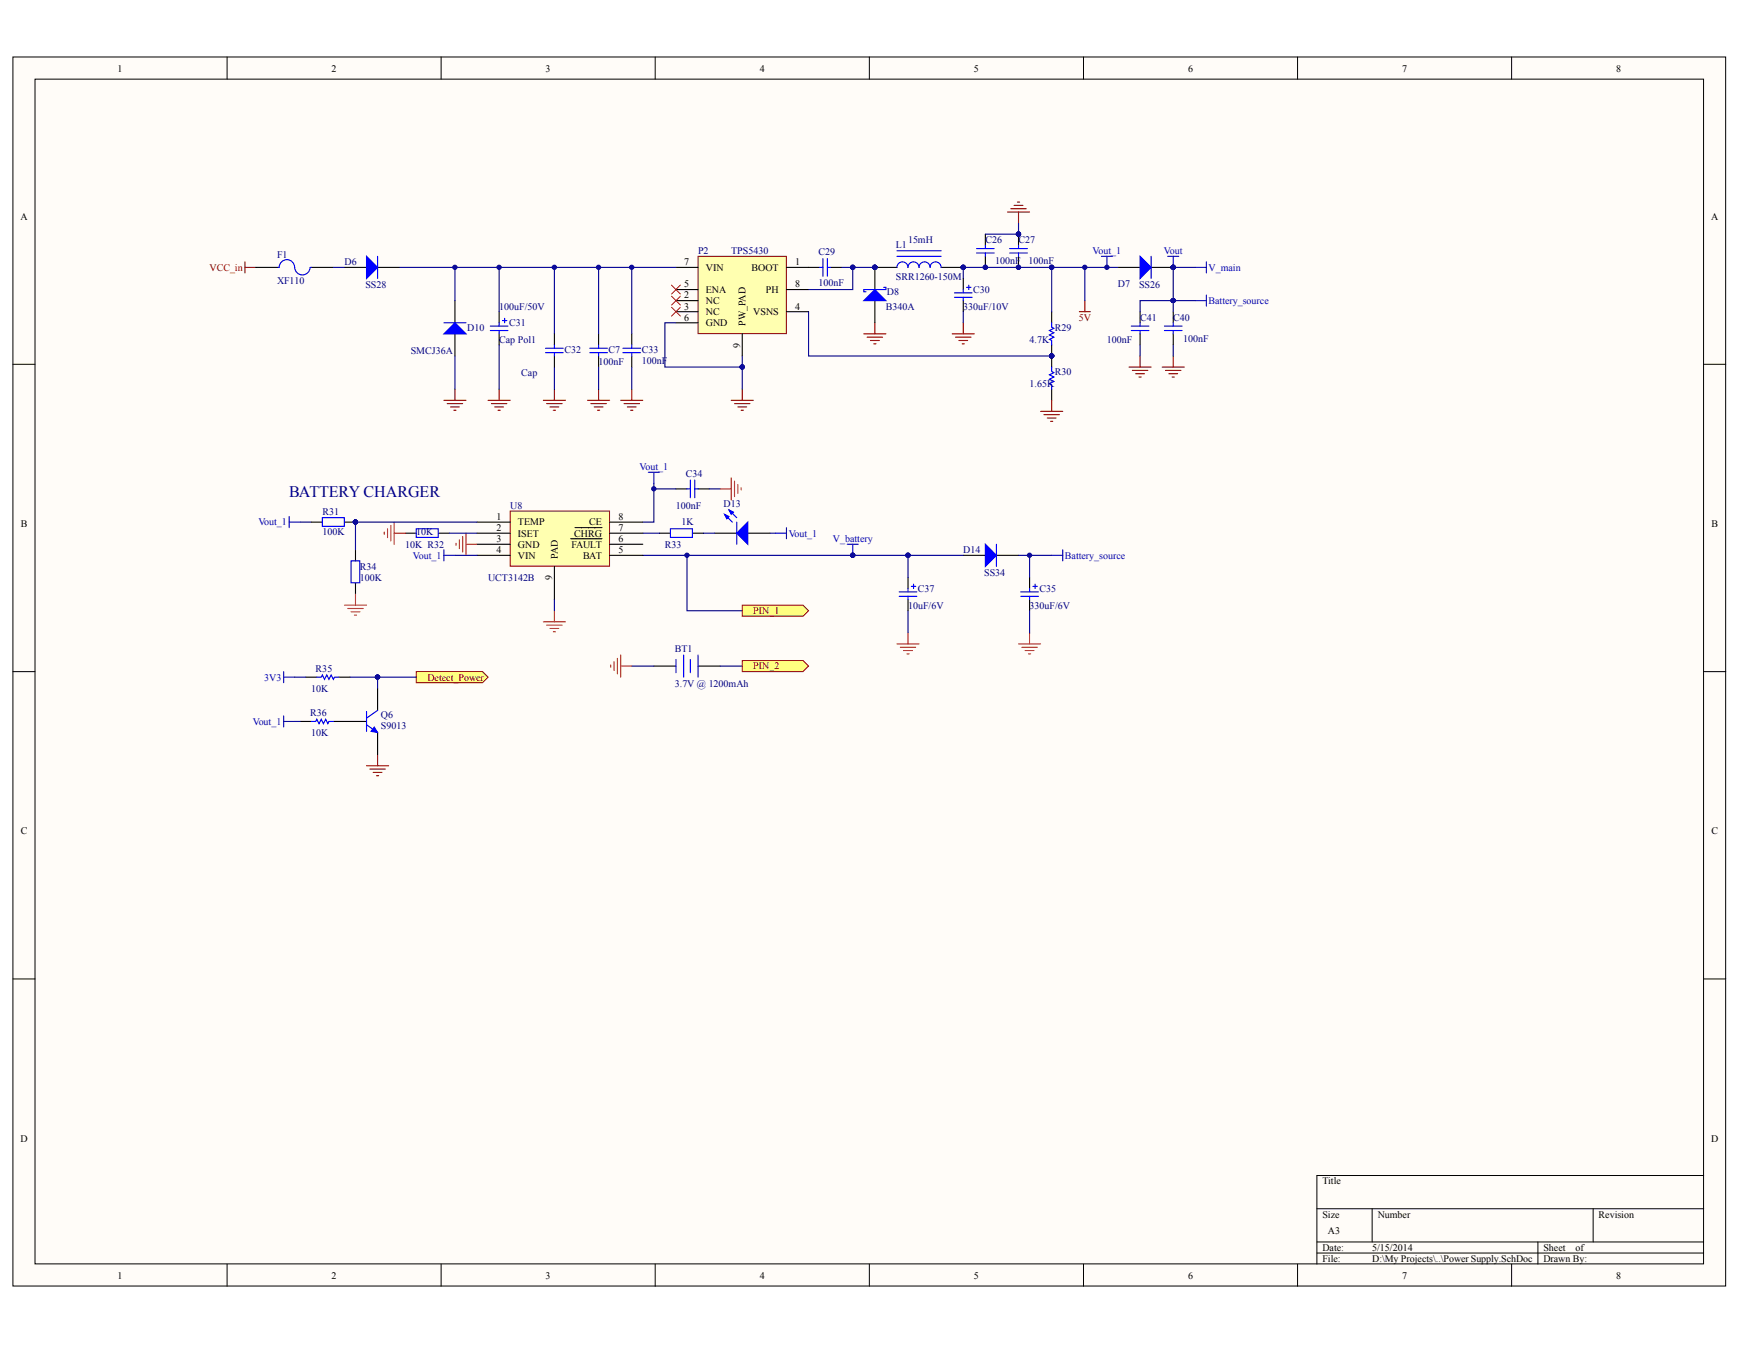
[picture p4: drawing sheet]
<svg xmlns="http://www.w3.org/2000/svg" width="279mm" height="215mm" viewBox="0 0 279 215" stroke-linecap="round" stroke-linejoin="round" font-family="sans-serif">
<defs><g id="words">
<text font-size="2.6" fill="#000080" x="46.2" y="79.4">BATTERY CHARGER</text>
<g font-size="1.6">
<text x="18.8" y="11.4">1</text>
<text x="53" y="11.4">2</text>
<text x="87.3" y="11.4">3</text>
<text x="121.5" y="11.4">4</text>
<text x="155.7" y="11.4">5</text>
<text x="190" y="11.4">6</text>
<text x="224.2" y="11.4">7</text>
<text x="258.4" y="11.4">8</text>
<text x="3.3" y="35.1">A</text>
<text x="273.6" y="35.1">A</text>
<text x="109.4" y="47.7">2</text>
<text x="109.4" y="46">5</text>
<text x="109.4" y="42.4">7</text>
<text x="112.9" y="46.8">ENA</text>
<text x="112.9" y="43.3">VIN</text>
<text x="120.2" y="43.3">BOOT</text>
<text x="122.5" y="46.8">PH</text>
<text x="127.2" y="42.4">1</text>
<text x="127.2" y="46">8</text>
<text x="109.4" y="49.5">3</text>
<text x="109.4" y="51.3">6</text>
<text x="112.9" y="48.6">NC</text>
<text x="112.9" y="50.4">NC</text>
<text x="112.9" y="52.1">GND</text>
<text x="119.2" y="52.1" transform="rotate(-90 119.2 52.1)">PW_PAD</text>
<text x="120.5" y="50.4">VSNS</text>
<text x="127.2" y="49.5">4</text>
<text x="118.4" y="55.6" transform="rotate(-90 118.4 55.6)">9</text>
<text x="79.4" y="83.1">1</text>
<text x="98.9" y="83.1">8</text>
<text x="3.3" y="84.2">B</text>
<text x="79.4" y="84.9">2</text>
<text x="79.4" y="86.7">3</text>
<text x="79.4" y="88.4">4</text>
<text x="82.8" y="84">TEMP</text>
<text x="82.8" y="85.8">ISET</text>
<text x="82.8" y="87.5">GND</text>
<text x="82.8" y="89.3">VIN</text>
<text x="89.2" y="89.3" transform="rotate(-90 89.2 89.3)">PAD</text>
<text x="91.4" y="87.5">FAULT</text>
<text x="91.8" y="85.8">CHRG</text>
<text x="93.2" y="89.3">BAT</text>
<text x="94.2" y="84">CE</text>
<text x="98.9" y="88.4">5</text>
<text x="98.9" y="86.7">6</text>
<text x="98.9" y="84.9">7</text>
<text x="273.7" y="84.2">B</text>
<text x="88.3" y="92.8" transform="rotate(-90 88.3 92.8)">9</text>
<text x="3.3" y="133.4">C</text>
<text x="273.7" y="133.4">C</text>
<text x="3.3" y="182.5">D</text>
<text x="273.6" y="182.5">D</text>
<text x="211.5" y="189.4">Title</text>
<text x="211.5" y="194.7">Size</text>
<text x="212.4" y="197.3">A3</text>
<text x="220.3" y="194.7">Number</text>
<text x="255.6" y="194.7">Revision</text>
<text x="211.5" y="200">Date:</text>
<text x="211.5" y="201.7">File:</text>
<text x="219.4" y="200">5/15/2014</text>
<text x="219.4" y="201.7">D:\My Projects\..\Power Supply.SchDoc</text>
<text x="246.8" y="200">Sheet</text>
<text x="246.8" y="201.7">Drawn By:</text>
<text x="252" y="200">of</text>
<text x="18.8" y="204.4">1</text>
<text x="53" y="204.4">2</text>
<text x="87.3" y="204.4">3</text>
<text x="121.5" y="204.4">4</text>
<text x="155.7" y="204.4">5</text>
<text x="190" y="204.4">6</text>
<text x="224.2" y="204.4">7</text>
<text x="258.4" y="204.4">8</text>
</g>
<g font-size="1.6" fill="#000080">
<text x="44.3" y="41.2">F1</text>
<text x="111.6" y="40.6">P2</text>
<text x="116.9" y="40.6">TPS5430</text>
<text x="130.9" y="40.8">C29</text>
<text x="143.3" y="39.6">L1</text>
<text x="145.2" y="38.9">15mH</text>
<text x="157.6" y="38.9">C26</text>
<text x="162.9" y="38.9">C27</text>
<text x="44.3" y="45.4">XF110</text>
<text x="55.1" y="42.4">D6</text>
<text x="58.4" y="46.1">SS28</text>
<text x="130.9" y="45.8">100nF</text>
<text x="141.8" y="47.2">D8</text>
<text x="143.3" y="44.7">SRR1260-150M</text>
<text x="155.6" y="46.8">C30</text>
<text x="159.2" y="42.2">100nF</text>
<text x="164.5" y="42.2">100nF</text>
<text x="178.8" y="46">D7</text>
<text x="182.1" y="46.1">SS26</text>
<text x="74.7" y="52.9">D10</text>
<text x="79.8" y="49.5">100uF/50V</text>
<text x="81.4" y="52.1">C31</text>
<text x="141.7" y="49.5">B340A</text>
<text x="154" y="49.5">330uF/10V</text>
<text x="168.7" y="52.9">R29</text>
<text x="182.3" y="51.3">C41</text>
<text x="187.6" y="51.3">C40</text>
<text x="65.7" y="56.6">SMCJ36A</text>
<text x="79.8" y="54.8">Cap Pol1</text>
<text x="90.2" y="56.4">C32</text>
<text x="95.7" y="58.3">100nF</text>
<text x="97.3" y="56.4">C7</text>
<text x="102.6" y="56.4">C33</text>
<text x="102.6" y="58.2">100nF</text>
<text x="164.6" y="54.8">4.7K</text>
<text x="168.7" y="59.9">R30</text>
<text x="177" y="54.8">100nF</text>
<text x="189.2" y="54.6">100nF</text>
<text x="83.4" y="60.1">Cap</text>
<text x="164.6" y="61.9">1.65K</text>
<text x="109.7" y="76.2">C34</text>
<text x="51.5" y="82.4">R31</text>
<text x="81.6" y="81.4">U8</text>
<text x="108.1" y="81.4">100nF</text>
<text x="115.7" y="81">D13</text>
<text x="51.5" y="85.6">100K</text>
<text x="64.8" y="87.5">10K R32</text>
<text x="66.6" y="85.6">10K</text>
<text x="106.3" y="87.5">R33</text>
<text x="109" y="84">1K</text>
<text x="154" y="88.4">D14</text>
<text x="57.6" y="92.9">100K</text>
<text x="57.6" y="91.1">R34</text>
<text x="78.1" y="92.9">UCT3142B</text>
<text x="146.8" y="94.6">C37</text>
<text x="157.4" y="92.2">SS34</text>
<text x="166.2" y="94.6">C35</text>
<text x="145.2" y="97.3">10uF/6V</text>
<text x="164.6" y="97.3">330uF/6V</text>
<text x="50.5" y="107.4">R35</text>
<text x="107.9" y="104.2">BT1</text>
<text x="49.8" y="110.6">10K</text>
<text x="107.9" y="109.9">3.7V @ 1200mAh</text>
<text x="49.6" y="114.5">R36</text>
<text x="49.8" y="117.7">10K</text>
<text x="60.9" y="114.8">Q6</text>
<text x="60.9" y="116.6">S9013</text>
</g>
<g font-size="1.6" fill="#0000b4">
<text x="174.7" y="40.6">Vout_1</text>
<text x="186.1" y="40.6">Vout</text>
<text x="193.3" y="43.3">V_main</text>
<text x="193.3" y="48.6">Battery_source</text>
<text x="102.3" y="75.2">Vout_1</text>
<text x="41.3" y="84">Vout_1</text>
<text x="66" y="89.3">Vout_1</text>
<text x="126.1" y="85.8">Vout_1</text>
<text x="133.2" y="86.7">V_battery</text>
<text x="170.3" y="89.3">Battery_source</text>
<text x="42.3" y="108.8">3V3</text>
<text x="40.4" y="115.9">Vout_1</text>
</g>
<g font-size="1.6" fill="#800000">
<text x="33.5" y="43.3">VCC_in</text>
<text x="172.5" y="51.3">5V</text>
<text x="120.5" y="98.2">PIN_1</text>
<text x="120.5" y="107">PIN_2</text>
<text x="68.3" y="108.8">Detect_Power</text>
</g>
</g></defs>
<g fill="#fffcf8" stroke="#000" stroke-width=".16">
<path d="M2.1 9.1h273.9v196.5h-273.9z"/>
<path d="M5.6 12.7h266.8v189.4h-266.8z"/>
</g>
<g fill="none" stroke="#000" stroke-width=".16">
<path d="M36.3 9.1v3.6M70.5 9.1v3.6M104.8 9.1v3.6M139 9.1v3.6M173.3 9.1v3.6M207.5 9.1v3.6M241.7 9.1v3.6M2.1 58.2h3.5M272.4 58.2h3.6M2.1 107.4h3.5M272.4 107.4h3.6M2.1 156.5h3.5"/>
<path d="M272.4 156.5h3.6M210.6 193.2h61.8M210.6 198.6h61.8M219.4 193.2v5.4M245.9 198.6v3.5M254.8 193.2v5.4M272.4 187.9h-61.8v14.2M36.3 202.1v3.5M70.5 202.1v3.5M104.8 202.1v3.5M139 202.1v3.5M173.3 202.1v3.5"/>
<path d="M207.5 202.1v3.5M210.6 200.3h61.8M241.7 202.1v3.5"/>
</g>
<path d="M55.1 42.8h3.5M60.4 42.8h3.5M72.8 48.1v3.5M72.8 53.4v3.5M79.8 49.8v1.8M79.8 53.4v1.7M101 53.4v1.7M101 56.9v1.8" fill="none" stroke="#000" stroke-width=".18"/>
<g fill="#00f" stroke="#00f" stroke-width=".18">
<path d="M58.6 41l1.8 1.8-1.8 1.7z"/>
<path d="M72.8 51.6l1.7 1.8h-3.5z"/>
</g>
<path d="M60.4 41v3.5M71 51.6h3.5M78.4 52.1h2.8M78.4 52.8h2.8M79.8 51.6v.5M79.8 52.8v.6M80.3 51.3h.8M80.7 50.9v.7M99.6 55.7h2.8M99.6 56.4h2.8M101 55.1v.6M101 56.4v.5" fill="none" stroke="#00f" stroke-width=".18"/>
<g fill="none" stroke="#800000" stroke-width=".18">
<path d="M71 64h3.5M71.5 64.5h2.5M72 65.1h1.5M72.6 65.6h.3M72.8 62.2v1.8M78.1 64h3.5M78.6 64.5h2.5M79.1 65.1h1.4M79.6 65.6h.4M79.8 62.2v1.8M86.9 64h3.5M87.4 64.5h2.5"/>
<path d="M87.9 65.1h1.5M88.5 65.6h.3M88.7 62.2v1.8M99.3 64h3.5M99.8 64.5h2.5M100.3 65.1h1.4M100.8 65.6h.4M101 62.2v1.8"/>
</g>
<path d="M72.8 42.8v5.3M72.8 56.9v5.3M79.8 42.8v7M79.8 55.1v7.1M88.7 42.8v10.6M88.7 58.7v3.5M101 42.8v10.6M101 58.7v3.5" fill="none" stroke="#000080" stroke-width=".18"/>
<g fill="#000080" stroke="#000080" stroke-width=".16">
<circle cx="72.7" cy="42.7" r=".34"/>
<circle cx="79.8" cy="42.7" r=".34"/>
<circle cx="101" cy="42.7" r=".34"/>
<circle cx="88.6" cy="42.7" r=".34"/>
</g>
<path d="M111.6 41h14.1v12.3h-14.1z" fill="#ffffb0" stroke="#800000" stroke-width=".16"/>
<g fill="none" stroke="#000" stroke-width=".18">
<path d="M108.1 42.8h3.5M108.1 48.1h3.5M108.1 49.8h3.5M108.1 46.3h3.5M108.1 51.6h3.5M118.7 53.4v3.5M125.8 42.8h5.3M125.8 49.8h3.5M125.8 46.3h3.5M132.8 42.8h1.8M139.9 48.1v3.5M143.4 42.8h-3.5v3.5"/>
<path d="M150.5 42.8h3.5M154 44.5v1.8M154 48.1v1.7M168.2 49.8v1.8M168.2 55.1v3.6M178.8 42.8h3.5M184.1 42.8h3.5M168.2 62.2v1.8M49.8 83.5h1.7M55.1 83.5h1.7M56.8 87.9v1.8M56.8 93.2v1.8"/>
<path d="M64.8 85.2h1.8M70.1 85.2h1.8M105.4 85.2h1.8M110.7 85.2h1.8M114.3 85.2h3.5M119.6 85.2h3.5M145.2 92.3v1.8M145.2 95.9v1.7M154 88.8h3.6M159.3 88.8h3.6M164.6 92.3v1.8M164.6 95.9v1.7"/>
<path d="M104.6 106.5h3.5M111.6 106.5h3.6"/>
</g>
<g fill="none" stroke="#800000" stroke-width=".18">
<path d="M161.1 33.9h3.5M161.6 33.4h2.5M162.2 32.8h1.4M162.7 32.3h.4M162.9 33.9v1.8M39.2 41.9v1.7M39.2 42.8h1.7M138.1 53.4h3.6M138.7 53.9h2.4M139.2 54.4h1.4M139.7 55h.4M139.9 51.6v1.8"/>
<path d="M152.3 53.4h3.5M152.8 53.9h2.5M153.3 54.4h1.4M153.9 55h.3M154 51.6v1.8M116.9 64h3.6M117.5 64.5h2.4M118 65.1h1.4M118.5 65.6h.4M118.7 62.2v1.8M166.4 65.8h3.5M166.9 66.3h2.5"/>
<path d="M167.5 66.8h1.4M168 67.4h.4M168.2 64v1.8"/>
</g>
<path d="M118.7 58.7v3.5M129.3 49.8v7.1h38.9M136.4 42.8h3.5M154 49.8v1.8M168.2 42.8h10.6M102.8 88.8h33.6M145.2 88.8h8.8M145.2 97.6v3.6M162.9 88.8h5.3M164.6 97.6v3.6" fill="none" stroke="#000080" stroke-width=".18"/>
<g fill="#000080" stroke="#000080" stroke-width=".16">
<circle cx="118.7" cy="58.7" r=".34"/>
<circle cx="139.9" cy="42.7" r=".34"/>
<circle cx="136.4" cy="42.7" r=".34"/>
<circle cx="154" cy="42.7" r=".34"/>
<circle cx="168.2" cy="56.9" r=".34"/>
<circle cx="187.6" cy="42.7" r=".34"/>
<circle cx="168.2" cy="42.7" r=".34"/>
<circle cx="145.2" cy="88.8" r=".34"/>
<circle cx="177" cy="42.7" r=".34"/>
<circle cx="56.8" cy="83.5" r=".34"/>
<circle cx="136.4" cy="88.8" r=".34"/>
</g>
<g fill="none" stroke="#00f" stroke-width=".18">
<path d="M131.1 42.8h.5M131.6 41.3v2.9M132.3 41.3v2.9M132.3 42.8h.5M141.3 45.9h.4v.4h-3.6v.3h.4M143.4 41h7.1M143.4 40.1h7.1M150.5 42.8a.88 .88 0 0 0-.9-.9 .88 .88 0 0 0-.9 .9 .88 .88 0 0 0-.9-.9 .88 .88 0 0 0-.8 .9 .88 .88 0 0 0-.9-.9 .88 .88 0 0 0-.9 .9 .87 .87 0 0 0-.9-.9 .87 .87 0 0 0-.9 .9M152.6 46.8h2.9M152.6 47.5h2.9M154 46.3v.5M154 47.5v.6"/>
<path d="M154.6 45.9h.7M154.9 45.6v.7M168.2 51.6v.7l.3 .2-.7 .3 .7 .4-.7 .4 .7 .3-.7 .4 .4 .1v.7M168.2 58.7v.7l.3 .2-.7 .3 .7 .4-.7 .3 .7 .4-.7 .3 .4 .2v.7M184.1 41v3.5M51.5 82.8h3.6v1.3h-3.6zM56.1 89.7h1.4v3.5h-1.4zM66.6 84.5h3.5v1.4h-3.5zM107.2 84.5h3.5v1.4h-3.5zM115.9 82.2l1.2 1.3M116.6 81.5l1.2 1.3M117.8 83.5v3.5"/>
<path d="M143.8 94.6h2.8M143.8 95.3h2.8M145.2 94.1v.5M145.2 95.3v.6M145.7 93.7h.7M146.1 93.4v.7M159.3 87v3.6M163.2 94.6h2.9M163.2 95.3h2.9M164.6 94.1v.5M164.6 95.3v.6M165.2 93.7h.7"/>
<path d="M165.5 93.4v.7M108.1 105.4v2.2M109.3 104.7v3.6M110.4 105.4v2.2M111.6 104.7v3.6"/>
</g>
<g fill="#00f" stroke="#00f" stroke-width=".18">
<path d="M139.9 46.3l1.8 1.8h-3.6z"/>
<path d="M182.3 41l1.8 1.8-1.8 1.7z"/>
<path d="M157.6 87l1.7 1.8-1.7 1.8z"/>
<path d="M119.6 83.5v3.5l-1.8-1.8z"/>
<path d="M115.9 82.2l.7 .4-.4 .3z"/>
<path d="M116.6 81.5l.7 .4-.4 .3z"/>
</g>
<path d="M176.1 41h1.8M177 41v1.8M186.7 41h1.8M187.6 41v1.8M168.2 88.8h1.7M169.9 87.9v1.8" fill="none" stroke="#0000b4" stroke-width=".18"/>
<path d="M107.4 45.6l1.4 1.4M107.4 47.4l1.4 1.4M107.4 49.1l1.4 1.4M108.8 45.6l-1.4 1.4M108.8 47.4l-1.4 1.4M108.8 49.1l-1.4 1.4" fill="none" stroke="#f00" stroke-width=".16"/>
<g fill="none" stroke="#ee0e22" stroke-width=".18">
<path d="M55.1 96.8h3.5M55.6 97.3h2.5M56.1 97.8h1.5M56.7 98.3h.3M56.8 95v1.8M72.9 86.8v.4M73.5 86.3v1.4M74 85.8v2.5M74.5 85.2v3.6M74.5 87h1.8M97.7 106.3v.4M98.2 105.8v1.4"/>
<path d="M98.7 105.3v2.4M99.3 104.7v3.6M99.3 106.5h1.7M143.4 103h3.6M144 103.5h2.4M144.5 104h1.4M145 104.5h.4M145.2 101.2v1.8M162.9 103h3.5M163.4 103.5h2.5M163.9 104h1.4M164.5 104.5h.3"/>
<path d="M164.6 101.2v1.8"/>
</g>
<path d="M81.6 81.7h15.9v8.8h-15.9z" fill="#ffffb0" stroke="#800000" stroke-width=".16"/>
<g fill="none" stroke="#000" stroke-width=".18">
<path d="M76.3 83.5h5.3M76.3 85.2h5.3M76.3 87h5.3M76.3 88.8h5.3M88.7 90.6v5.3M91.3 86.1h5M92 84.4h4.3M97.5 83.5h5.3M97.5 85.2h5.3M97.5 87h5.3M97.5 88.8h5.3M48 115.3h1.8"/>
<path d="M48.9 108.3h1.8M53.3 115.3h1.8M54.2 108.3h1.8"/>
</g>
<path d="M104.6 77.3v6.2h-1.8M48 83.5h1.8M71.9 85.2h4.4M72.8 88.8h3.5M88.7 95.9v1.7M102.8 85.2h2.6M112.5 85.2h1.8M123.1 85.2h.9M47.1 108.3h1.8M56 108.3h4.4" fill="none" stroke="#000080" stroke-width=".18"/>
<path d="M61.4 85.1v.3M62 84.5v1.5M62.5 84v2.5M63 83.5v3.5M63 85.2h1.8M86.9 99.4h3.5M87.4 99.9h2.5M88.7 97.6v1.8M87.9 100.5h1.5M88.5 101h.3" fill="none" stroke="#ee0e22" stroke-width=".18"/>
<path d="M103.7 75.5h1.7M104.6 75.5v1.8M46.2 82.6v1.8M46.2 83.5h1.8M71 87.9v1.8M71 88.8h1.8M124 85.2h1.8M125.8 84.4v1.7M45.4 107.4v1.7M45.4 108.3h1.7" fill="none" stroke="#0000b4" stroke-width=".18"/>
<path d="M49.8 115.3h.7l.2-.3 .3 .7 .4-.7 .3 .7 .4-.7 .3 .7 .2-.4h.7M50.7 108.3h.7l.1-.4 .4 .7 .4-.7 .3 .7 .4-.7 .3 .7 .2-.3h.7" fill="none" stroke="#00f" stroke-width=".18"/>
<path d="M58.6 122.4h3.5M59.1 123h2.5M59.7 123.5h1.4M60.2 124h.4M60.4 120.7v1.7" fill="none" stroke="#800000" stroke-width=".18"/>
<circle cx="60.4" cy="108.2" r=".34" fill="#000080" stroke="#000080" stroke-width=".16"/>
<path d="M66.6 107.4h10.6l.9 .9-.9 .8h-10.6z" fill-rule="evenodd" fill="#ffff80" stroke="#800000" stroke-width=".16"/>
<g fill="none" stroke="#000080" stroke-width=".18">
<path d="M162.9 35.7v1.7h-5.3M53.3 42.8h1.8M63.9 42.8h44.2M95.7 42.8v10.6M95.7 58.7v3.5M108.1 51.6h-1.8v7.1h12.4v-1.8M134.6 42.8h1.8v3.5h-7.1M154 44.5v-1.7h14.2v7M173.5 42.8v5.3M182.3 55.1v1.8M187.6 55.1v1.8M191.1 48.1h-8.8v1.7"/>
<path d="M191.1 42.8h-3.5v7M104.6 78.2h3.5M113.4 78.2h1.8M76.3 83.5h-19.5v4.4M109.9 88.8v8.8h8.8M136.4 88.8h8.8v3.5M47.1 115.3h.9M66.6 108.3h-6.2v1.7M101 106.5h3.6M115.2 106.5h3.5"/>
</g>
<g fill="none" stroke="#000" stroke-width=".18">
<path d="M157.6 37.4v1.8M162.9 37.4v1.8M40.9 42.8h3.6M49.8 42.8h3.5M88.7 53.4v1.7M88.7 56.9v1.8M95.7 53.4v1.7M95.7 56.9v1.8M157.6 41v1.8M162.9 41v1.8M182.3 49.8v1.8M182.3 53.4v1.7"/>
<path d="M187.6 49.8v1.8M187.6 53.4v1.7M108.1 78.2h1.8M111.6 78.2h1.8M55.1 115.3h3.5M60.4 110v3.6M60.4 117.1v3.6"/>
</g>
<g fill="none" stroke="#00f" stroke-width=".18">
<path d="M156.2 39.7h2.8M157.6 39.2v.5M161.5 39.7h2.8M162.9 39.2v.5M47.1 42.8a1.23 1.23 0 0 0-1.2-1.3 1.23 1.23 0 0 0-1.2 1.2l-.2 .1M47.1 42.8a1.23 1.23 0 0 0 1.2 1.2 1.23 1.23 0 0 0 1.3-1.2M49.6 42.8h.2M87.2 55.7h2.9M87.2 56.4h2.9M88.7 55.1v.6M88.7 56.4v.5M94.3 55.7h2.8"/>
<path d="M94.3 56.4h2.8M95.7 55.1v.6M95.7 56.4v.5M156.2 40.5h2.8M157.6 40.5v.5M161.5 40.5h2.8M162.9 40.5v.5M180.9 52.8h2.8M180.9 52.1h2.8M182.3 51.6v.5M182.3 52.8v.6M186.2 52.8h2.8"/>
<path d="M186.2 52.1h2.8M187.6 51.6v.5M187.6 52.8v.6M109.9 78.2h.5M110.4 76.7v2.9M111.1 76.7v2.9M111.1 78.2h.5M58.6 115.9l1.8 1.2M58.6 113.8v3.1M60.4 113.6l-1.8 1.2"/>
</g>
<path d="M59.9 116.2l.5 .9-1.1-.2z" fill="#00f" stroke="#00f" stroke-width=".16"/>
<path d="M191.1 42.8h1.8M191.1 48.1h1.8M192.9 41.9v1.7M192.9 47.2v1.7M135.5 87h1.8M136.4 87v1.8M45.4 114.5v1.7M45.4 115.3h1.7" fill="none" stroke="#0000b4" stroke-width=".18"/>
<g fill="#000080" stroke="#000080" stroke-width=".16">
<circle cx="136.4" cy="88.8" r=".34"/>
<circle cx="173.5" cy="42.7" r=".34"/>
<circle cx="104.6" cy="78.1" r=".34"/>
<circle cx="162.9" cy="37.4" r=".34"/>
<circle cx="162.9" cy="42.7" r=".34"/>
<circle cx="157.6" cy="42.7" r=".34"/>
<circle cx="118.7" cy="58.7" r=".34"/>
<circle cx="136.4" cy="42.7" r=".34"/>
<circle cx="154" cy="42.7" r=".34"/>
<circle cx="168.2" cy="42.7" r=".34"/>
<circle cx="145.2" cy="88.8" r=".34"/>
<circle cx="56.8" cy="83.5" r=".34"/>
<circle cx="60.4" cy="108.2" r=".34"/>
<circle cx="187.6" cy="42.7" r=".34"/>
<circle cx="187.6" cy="48" r=".34"/>
<circle cx="95.7" cy="42.7" r=".34"/>
<circle cx="109.9" cy="88.8" r=".34"/>
</g>
<g fill="none" stroke="#800000" stroke-width=".18">
<path d="M172.6 49.8h1.8M173.5 48.1v1.7M180.5 58.7h3.6M181.1 59.2h2.5M181.6 59.7h1.4M182.3 56.9v1.8M185.8 58.7h3.6M186.4 59.2h2.5M186.9 59.7h1.4M187.6 56.9v1.8M94 64h3.5M94.5 64.5h2.5"/>
<path d="M95 65.1h1.4M95.5 65.6h.4M95.7 62.2v1.8M182.1 60.3h.4M187.4 60.3h.4"/>
</g>
<path d="M115.2 78.2h1.7M116.9 76.4v3.5M117.5 76.9v2.5M118 77.5v1.4M118.5 78v.3" fill="none" stroke="#ee0e22" stroke-width=".18"/>
<g fill="#ffff80" stroke="#800000" stroke-width=".16">
<path d="M118.7 96.8h9.7l.9 .8-.9 .9h-9.7z" fill-rule="evenodd"/>
<path d="M118.7 105.6h9.7l.9 .9-.9 .9h-9.7z" fill-rule="evenodd"/>
</g>
<path d="M164.6 88.8v3.5" fill="none" stroke="#000080" stroke-width=".18"/>
<circle cx="164.6" cy="88.8" r=".34" fill="#000080" stroke="#000080" stroke-width=".16"/>
<use href="#words"/>
</svg>
